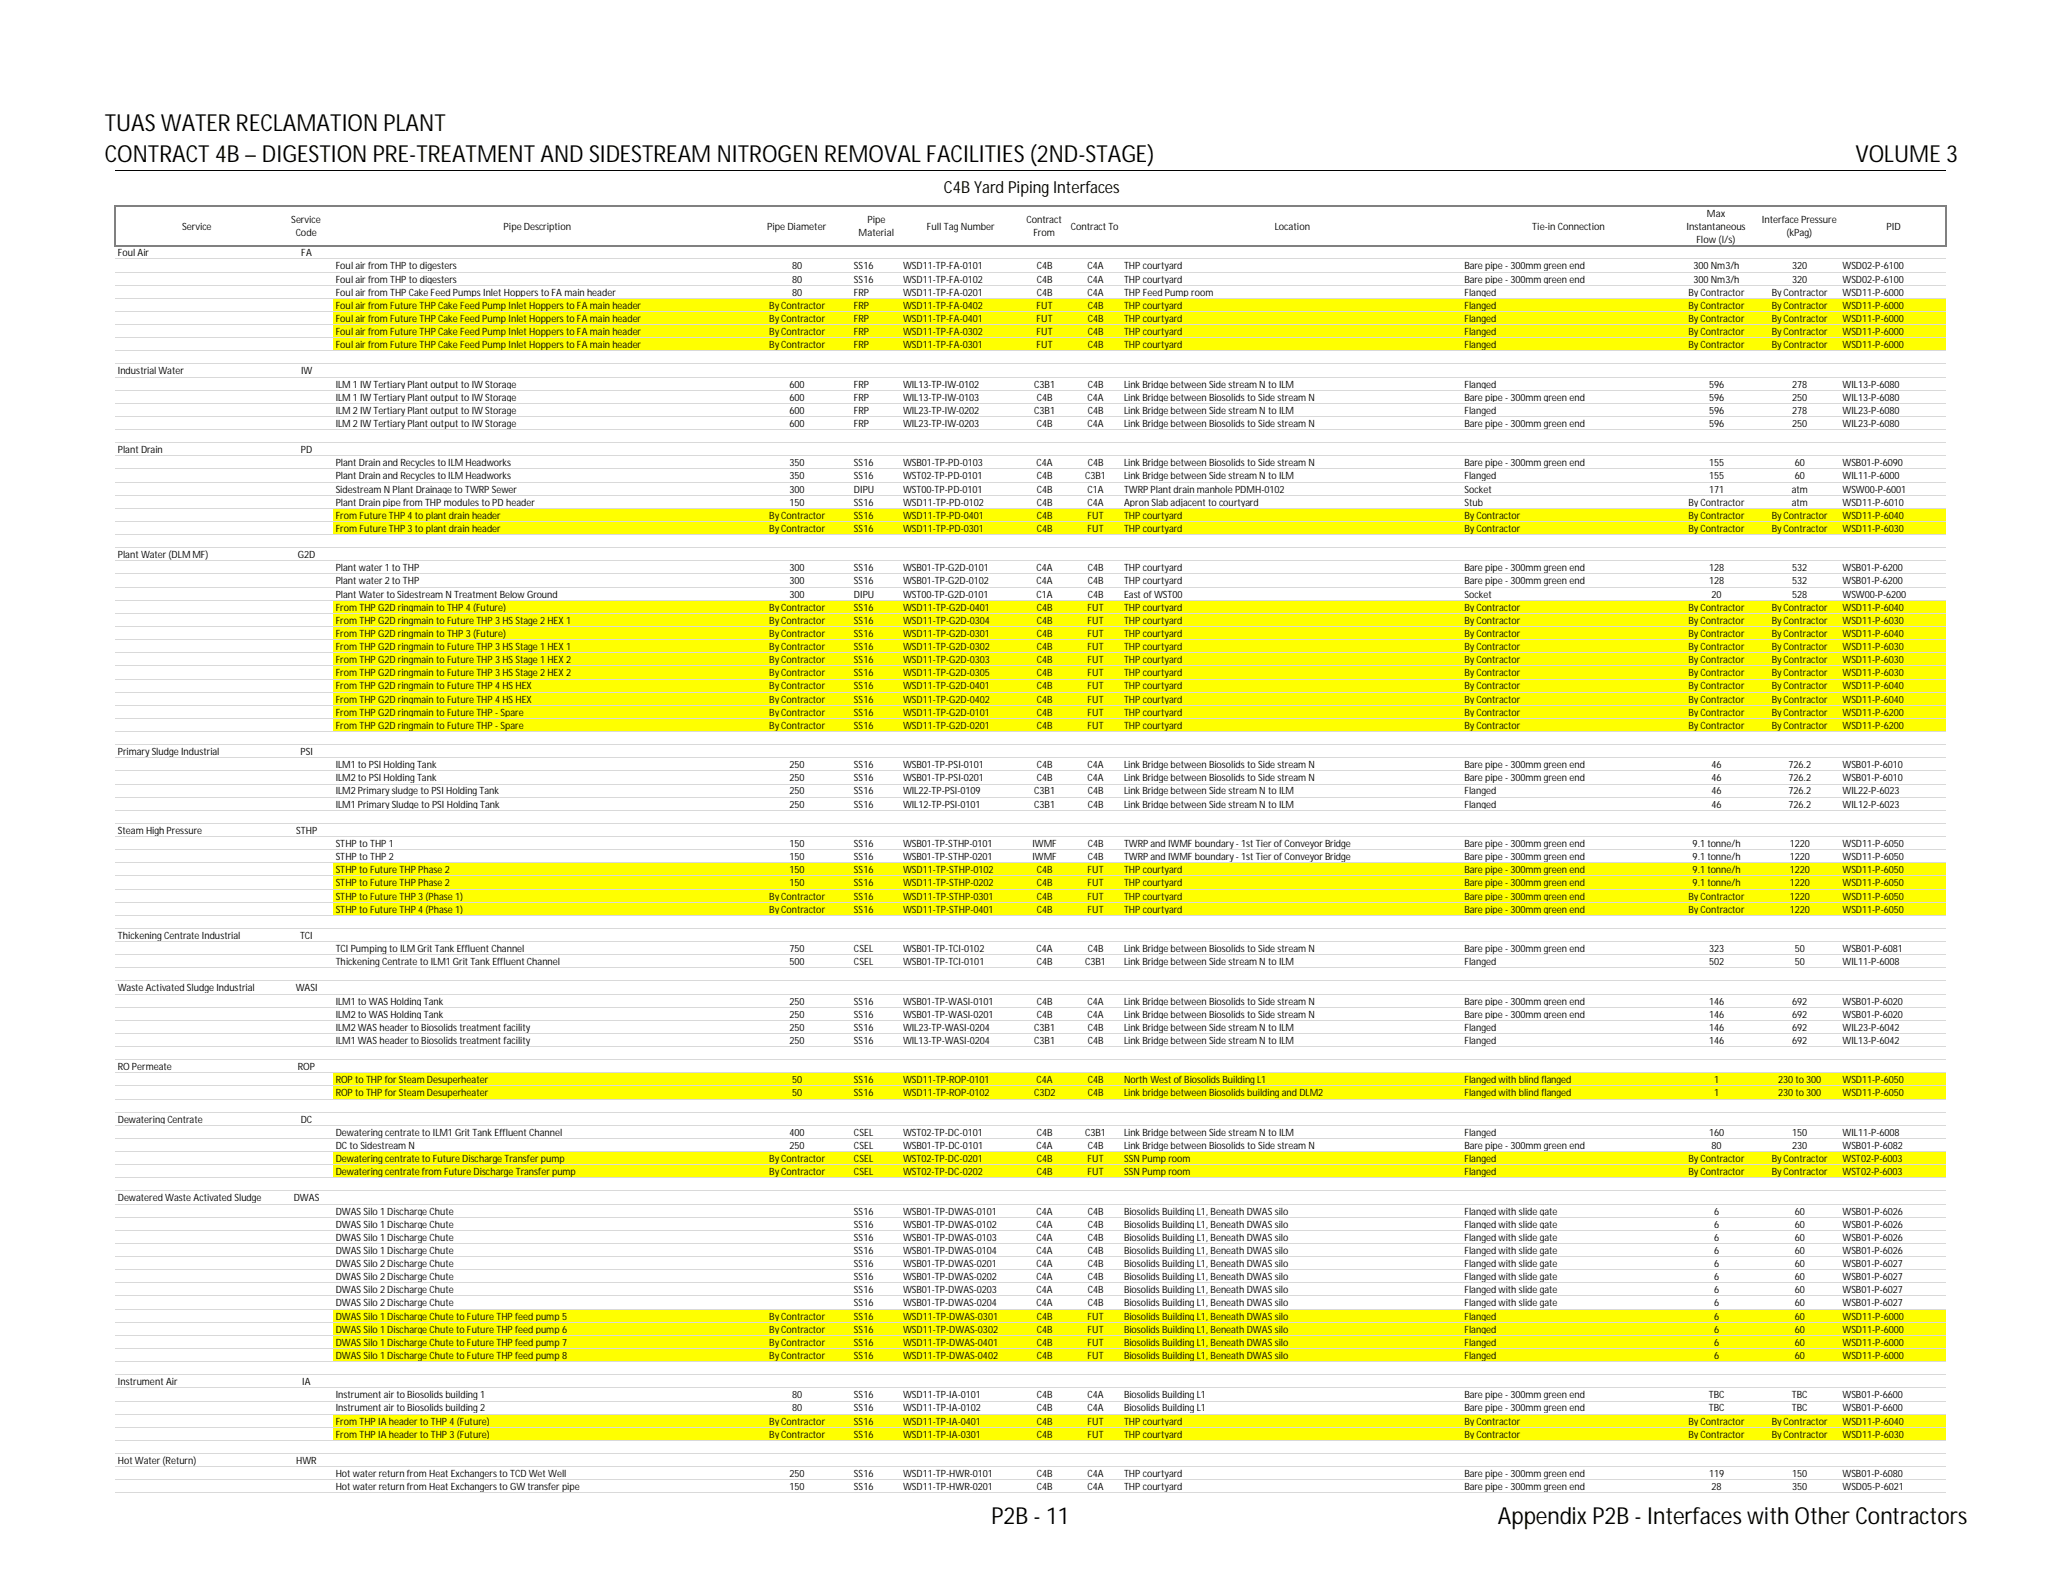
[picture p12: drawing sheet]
<svg xmlns="http://www.w3.org/2000/svg" width="279mm" height="216mm" viewBox="0 0 279 216" stroke-linecap="round" stroke-linejoin="round" font-family="sans-serif">
<defs><g id="words">
<g font-size="3.2">
<text x="14.2" y="17.8">TUAS WATER RECLAMATION PLANT</text>
<text x="14.2" y="22">CONTRACT 4B – DIGESTION PRE-TREATMENT AND SIDESTREAM NITROGEN REMOVAL FACILITIES (2ND-STAGE)</text>
<text x="251.3" y="22">VOLUME 3.</text>
<text x="134.3" y="206.5">P2B - 11</text>
<text x="202.9" y="206.5">Appendix P2B - Interfaces with Other Contractors</text>
</g>
<text font-size="2.2" x="127.8" y="26.1">C4B Yard Piping Interfaces</text>
<g font-size="1.4">
<text x="231.2" y="29.3">Max</text>
<text x="16" y="34.7">Foul Air</text>
<text x="24.7" y="31.1">Service</text>
<text x="39.5" y="30.2">Service</text>
<text x="40" y="32">Code</text>
<text x="40.8" y="34.7">FA</text>
<text x="68.2" y="31.1">Pipe Description</text>
<text x="103.9" y="31.1">Pipe Diameter</text>
<text x="116.3" y="32">Material</text>
<text x="117.5" y="30.2">Pipe</text>
<text x="125.5" y="31.1">Full Tag Number</text>
<text x="139" y="30.2">Contract</text>
<text x="140" y="32">From</text>
<text x="145" y="31.1">Contract To</text>
<text x="172.6" y="31.1">Location</text>
<text x="207.5" y="31.1">Tie-in Connection</text>
<text x="228.4" y="31.1">Instantaneous</text>
<text x="229.7" y="32.9">Flow (l/s)</text>
<text x="238.6" y="30.2">Interface Pressure</text>
<text x="241.9" y="32">(kPag)</text>
<text x="255.5" y="31.1">PID</text>
<text x="45.5" y="36.5">Foul air from THP to digesters</text>
<text x="45.5" y="38.3">Foul air from THP to digesters</text>
<text x="45.5" y="40">Foul air from THP Cake Feed Pumps Inlet Hoppers to FA main header</text>
<text x="45.5" y="41.8">Foul air from Future THP Cake Feed Pump Inlet Hoppers to FA main header</text>
<text x="104.2" y="41.8">By Contractor</text>
<text x="107.3" y="36.5">80</text>
<text x="107.3" y="38.3">80</text>
<text x="107.3" y="40">80</text>
<text x="115.7" y="36.5">SS16</text>
<text x="115.7" y="38.3">SS16</text>
<text x="115.7" y="40">FRP</text>
<text x="115.7" y="41.8">FRP</text>
<text x="122.3" y="36.5">WSD11-TP-FA-0101</text>
<text x="122.3" y="38.3">WSD11-TP-FA-0102</text>
<text x="122.3" y="40">WSD11-TP-FA-0201</text>
<text x="122.3" y="41.8">WSD11-TP-FA-0402</text>
<text x="140.4" y="41.8">FUT</text>
<text x="140.4" y="36.5">C4B</text>
<text x="140.4" y="38.3">C4B</text>
<text x="140.4" y="40">C4B</text>
<text x="147.3" y="36.5">C4A</text>
<text x="147.3" y="38.3">C4A</text>
<text x="147.3" y="40">C4A</text>
<text x="147.3" y="41.8">C4B</text>
<text x="152.2" y="36.5">THP courtyard</text>
<text x="152.2" y="38.3">THP courtyard</text>
<text x="152.2" y="40">THP Feed Pump room</text>
<text x="152.2" y="41.8">THP courtyard</text>
<text x="198.3" y="36.5">Bare pipe - 300mm green end</text>
<text x="198.3" y="38.3">Bare pipe - 300mm green end</text>
<text x="198.3" y="40">Flanged</text>
<text x="198.3" y="41.8">Flanged</text>
<text x="228.7" y="40">By Contractor</text>
<text x="228.7" y="41.8">By Contractor</text>
<text x="229.4" y="36.5">300 Nm3/h</text>
<text x="229.4" y="38.3">300 Nm3/h</text>
<text x="239.9" y="40">By Contractor</text>
<text x="239.9" y="41.8">By Contractor</text>
<text x="242.7" y="36.5">320</text>
<text x="242.7" y="38.3">320</text>
<text x="249.6" y="36.5">WSD02-P-6100</text>
<text x="249.6" y="38.3">WSD02-P-6100</text>
<text x="249.6" y="40">WSD11-P-6000</text>
<text x="249.6" y="41.8">WSD11-P-6000</text>
<text x="45.5" y="43.6">Foul air from Future THP Cake Feed Pump Inlet Hoppers to FA main header</text>
<text x="45.5" y="45.4">Foul air from Future THP Cake Feed Pump Inlet Hoppers to FA main header</text>
<text x="45.5" y="47.2">Foul air from Future THP Cake Feed Pump Inlet Hoppers to FA main header</text>
<text x="104.2" y="43.6">By Contractor</text>
<text x="104.2" y="45.4">By Contractor</text>
<text x="104.2" y="47.2">By Contractor</text>
<text x="115.7" y="43.6">FRP</text>
<text x="115.7" y="45.4">FRP</text>
<text x="115.7" y="47.2">FRP</text>
<text x="122.3" y="43.6">WSD11-TP-FA-0401</text>
<text x="122.3" y="45.4">WSD11-TP-FA-0302</text>
<text x="122.3" y="47.2">WSD11-TP-FA-0301</text>
<text x="140.4" y="43.6">FUT</text>
<text x="140.4" y="45.4">FUT</text>
<text x="140.4" y="47.2">FUT</text>
<text x="147.3" y="43.6">C4B</text>
<text x="147.3" y="45.4">C4B</text>
<text x="147.3" y="47.2">C4B</text>
<text x="152.2" y="43.6">THP courtyard</text>
<text x="152.2" y="45.4">THP courtyard</text>
<text x="152.2" y="47.2">THP courtyard</text>
<text x="198.3" y="43.6">Flanged</text>
<text x="198.3" y="45.4">Flanged</text>
<text x="198.3" y="47.2">Flanged</text>
<text x="228.7" y="43.6">By Contractor</text>
<text x="228.7" y="45.4">By Contractor</text>
<text x="228.7" y="47.2">By Contractor</text>
<text x="239.9" y="43.6">By Contractor</text>
<text x="239.9" y="45.4">By Contractor</text>
<text x="239.9" y="47.2">By Contractor</text>
<text x="249.6" y="43.6">WSD11-P-6000</text>
<text x="249.6" y="45.4">WSD11-P-6000</text>
<text x="249.6" y="47.2">WSD11-P-6000</text>
<text x="16" y="50.7">Industrial Water</text>
<text x="40.8" y="50.7">IW</text>
<text x="45.5" y="52.5">ILM 1 IW Tertiary Plant output to IW Storage</text>
<text x="106.9" y="52.5">600</text>
<text x="115.7" y="52.5">FRP</text>
<text x="122.3" y="52.5">WIL13-TP-IW-0102</text>
<text x="140.1" y="52.5">C3B1</text>
<text x="147.3" y="52.5">C4B</text>
<text x="152.2" y="52.5">Link Bridge between Side stream N to ILM</text>
<text x="198.3" y="52.5">Flanged</text>
<text x="231.5" y="52.5">596</text>
<text x="242.7" y="52.5">278</text>
<text x="249.6" y="52.5">WIL13-P-6080</text>
<text x="45.5" y="54.3">ILM 1 IW Tertiary Plant output to IW Storage</text>
<text x="45.5" y="56">ILM 2 IW Tertiary Plant output to IW Storage</text>
<text x="45.5" y="57.8">ILM 2 IW Tertiary Plant output to IW Storage</text>
<text x="106.9" y="54.3">600</text>
<text x="106.9" y="56">600</text>
<text x="106.9" y="57.8">600</text>
<text x="115.7" y="54.3">FRP</text>
<text x="115.7" y="56">FRP</text>
<text x="115.7" y="57.8">FRP</text>
<text x="122.3" y="54.3">WIL13-TP-IW-0103</text>
<text x="122.3" y="56">WIL23-TP-IW-0202</text>
<text x="122.3" y="57.8">WIL23-TP-IW-0203</text>
<text x="140.1" y="56">C3B1</text>
<text x="140.4" y="54.3">C4B</text>
<text x="140.4" y="57.8">C4B</text>
<text x="147.3" y="54.3">C4A</text>
<text x="147.3" y="57.8">C4A</text>
<text x="147.3" y="56">C4B</text>
<text x="152.2" y="54.3">Link Bridge between Biosolids to Side stream N</text>
<text x="152.2" y="56">Link Bridge between Side stream N to ILM</text>
<text x="152.2" y="57.8">Link Bridge between Biosolids to Side stream N</text>
<text x="198.3" y="54.3">Bare pipe - 300mm green end</text>
<text x="198.3" y="56">Flanged</text>
<text x="198.3" y="57.8">Bare pipe - 300mm green end</text>
<text x="231.5" y="54.3">596</text>
<text x="231.5" y="56">596</text>
<text x="231.5" y="57.8">596</text>
<text x="242.7" y="54.3">250</text>
<text x="242.7" y="56">278</text>
<text x="242.7" y="57.8">250</text>
<text x="249.6" y="54.3">WIL13-P-6080</text>
<text x="249.6" y="56">WIL23-P-6080</text>
<text x="249.6" y="57.8">WIL23-P-6080</text>
<text x="16" y="61.4">Plant Drain</text>
<text x="40.7" y="61.4">PD</text>
<text x="45.5" y="63.2">Plant Drain and Recycles to ILM Headworks</text>
<text x="45.5" y="64.9">Plant Drain and Recycles to ILM Headworks</text>
<text x="106.9" y="63.2">350</text>
<text x="106.9" y="64.9">350</text>
<text x="115.7" y="63.2">SS16</text>
<text x="115.7" y="64.9">SS16</text>
<text x="122.3" y="63.2">WSB01-TP-PD-0103</text>
<text x="122.3" y="64.9">WST02-TP-PD-0101</text>
<text x="140.4" y="63.2">C4A</text>
<text x="140.4" y="64.9">C4B</text>
<text x="147" y="64.9">C3B1</text>
<text x="147.3" y="63.2">C4B</text>
<text x="152.2" y="63.2">Link Bridge between Biosolids to Side stream N</text>
<text x="152.2" y="64.9">Link Bridge between Side stream N to ILM</text>
<text x="198.3" y="63.2">Bare pipe - 300mm green end</text>
<text x="198.3" y="64.9">Flanged</text>
<text x="231.5" y="63.2">155</text>
<text x="231.5" y="64.9">155</text>
<text x="243.1" y="63.2">60</text>
<text x="243.1" y="64.9">60</text>
<text x="249.6" y="63.2">WSB01-P-6090</text>
<text x="249.6" y="64.9">WIL11-P-6000</text>
<text x="45.5" y="66.7">Sidestream N Plant Drainage to TWRP Sewer</text>
<text x="45.5" y="68.5">Plant Drain pipe from THP modules to PD header</text>
<text x="45.5" y="70.3">From Future THP 4 to plant drain header</text>
<text x="104.2" y="70.3">By Contractor</text>
<text x="106.9" y="66.7">300</text>
<text x="106.9" y="68.5">150</text>
<text x="115.7" y="66.7">DIPU</text>
<text x="115.7" y="68.5">SS16</text>
<text x="115.7" y="70.3">SS16</text>
<text x="122.3" y="66.7">WST00-TP-PD-0101</text>
<text x="122.3" y="68.5">WSD11-TP-PD-0102</text>
<text x="122.3" y="70.3">WSD11-TP-PD-0401</text>
<text x="140.4" y="66.7">C4B</text>
<text x="140.4" y="68.5">C4B</text>
<text x="140.4" y="70.3">C4B</text>
<text x="147.3" y="66.7">C1A</text>
<text x="147.3" y="68.5">C4A</text>
<text x="147.3" y="70.3">FUT</text>
<text x="152.2" y="66.7">TWRP Plant drain manhole PDMH-0102</text>
<text x="152.2" y="68.5">Apron Slab adjacent to courtyard</text>
<text x="152.2" y="70.3">THP courtyard</text>
<text x="198.3" y="66.7">Socket</text>
<text x="198.3" y="68.5">Stub</text>
<text x="198.3" y="70.3">By Contractor</text>
<text x="228.7" y="68.5">By Contractor</text>
<text x="228.7" y="70.3">By Contractor</text>
<text x="231.5" y="66.7">171</text>
<text x="239.9" y="70.3">By Contractor</text>
<text x="242.7" y="66.7">atm</text>
<text x="242.7" y="68.5">atm</text>
<text x="249.6" y="66.7">WSW00-P-6001</text>
<text x="249.6" y="68.5">WSD11-P-6010</text>
<text x="249.6" y="70.3">WSD11-P-6040</text>
<text x="16" y="75.6">Plant Water (DLM MF)</text>
<text x="40.3" y="75.6">G2D</text>
<text x="45.5" y="72.1">From Future THP 3 to plant drain header</text>
<text x="45.5" y="77.4">Plant water 1 to THP</text>
<text x="104.2" y="72.1">By Contractor</text>
<text x="106.9" y="77.4">300</text>
<text x="115.7" y="72.1">SS16</text>
<text x="115.7" y="77.4">SS16</text>
<text x="122.3" y="72.1">WSD11-TP-PD-0301</text>
<text x="122.3" y="77.4">WSB01-TP-G2D-0101</text>
<text x="140.4" y="77.4">C4A</text>
<text x="140.4" y="72.1">C4B</text>
<text x="147.3" y="72.1">FUT</text>
<text x="147.3" y="77.4">C4B</text>
<text x="152.2" y="72.1">THP courtyard</text>
<text x="152.2" y="77.4">THP courtyard</text>
<text x="198.3" y="72.1">By Contractor</text>
<text x="198.3" y="77.4">Bare pipe - 300mm green end</text>
<text x="228.7" y="72.1">By Contractor</text>
<text x="231.5" y="77.4">128</text>
<text x="239.9" y="72.1">By Contractor</text>
<text x="242.7" y="77.4">532</text>
<text x="249.6" y="72.1">WSD11-P-6030</text>
<text x="249.6" y="77.4">WSB01-P-6200</text>
<text x="45.5" y="79.2">Plant water 2 to THP</text>
<text x="45.5" y="80.9">Plant Water to Sidestream N Treatment Below Ground</text>
<text x="45.5" y="82.7">From THP G2D ringmain to THP 4 (Future)</text>
<text x="104.2" y="82.7">By Contractor</text>
<text x="106.9" y="79.2">300</text>
<text x="106.9" y="80.9">300</text>
<text x="115.7" y="79.2">SS16</text>
<text x="115.7" y="80.9">DIPU</text>
<text x="115.7" y="82.7">SS16</text>
<text x="122.3" y="79.2">WSB01-TP-G2D-0102</text>
<text x="122.3" y="80.9">WST00-TP-G2D-0101</text>
<text x="122.3" y="82.7">WSD11-TP-G2D-0401</text>
<text x="140.4" y="79.2">C4A</text>
<text x="140.4" y="80.9">C1A</text>
<text x="140.4" y="82.7">C4B</text>
<text x="147.3" y="82.7">FUT</text>
<text x="147.3" y="79.2">C4B</text>
<text x="147.3" y="80.9">C4B</text>
<text x="152.2" y="79.2">THP courtyard</text>
<text x="152.2" y="80.9">East of WST00</text>
<text x="152.2" y="82.7">THP courtyard</text>
<text x="198.3" y="79.2">Bare pipe - 300mm green end</text>
<text x="198.3" y="80.9">Socket</text>
<text x="198.3" y="82.7">By Contractor</text>
<text x="228.7" y="82.7">By Contractor</text>
<text x="231.5" y="79.2">128</text>
<text x="231.8" y="80.9">20</text>
<text x="239.9" y="82.7">By Contractor</text>
<text x="242.7" y="79.2">532</text>
<text x="242.7" y="80.9">528</text>
<text x="249.6" y="79.2">WSB01-P-6200</text>
<text x="249.6" y="80.9">WSW00-P-6200</text>
<text x="249.6" y="82.7">WSD11-P-6040</text>
<text x="45.5" y="84.5">From THP G2D ringmain to Future THP 3 HS Stage 2 HEX 1</text>
<text x="45.5" y="86.3">From THP G2D ringmain to THP 3 (Future)</text>
<text x="45.5" y="88.1">From THP G2D ringmain to Future THP 3 HS Stage 1 HEX 1</text>
<text x="45.5" y="89.8">From THP G2D ringmain to Future THP 3 HS Stage 1 HEX 2</text>
<text x="104.2" y="84.5">By Contractor</text>
<text x="104.2" y="86.3">By Contractor</text>
<text x="104.2" y="88.1">By Contractor</text>
<text x="104.2" y="89.8">By Contractor</text>
<text x="115.7" y="84.5">SS16</text>
<text x="115.7" y="86.3">SS16</text>
<text x="115.7" y="88.1">SS16</text>
<text x="115.7" y="89.8">SS16</text>
<text x="122.3" y="84.5">WSD11-TP-G2D-0304</text>
<text x="122.3" y="86.3">WSD11-TP-G2D-0301</text>
<text x="122.3" y="88.1">WSD11-TP-G2D-0302</text>
<text x="122.3" y="89.8">WSD11-TP-G2D-0303</text>
<text x="140.4" y="84.5">C4B</text>
<text x="140.4" y="86.3">C4B</text>
<text x="140.4" y="88.1">C4B</text>
<text x="140.4" y="89.8">C4B</text>
<text x="147.3" y="84.5">FUT</text>
<text x="147.3" y="86.3">FUT</text>
<text x="147.3" y="88.1">FUT</text>
<text x="147.3" y="89.8">FUT</text>
<text x="152.2" y="84.5">THP courtyard</text>
<text x="152.2" y="86.3">THP courtyard</text>
<text x="152.2" y="88.1">THP courtyard</text>
<text x="152.2" y="89.8">THP courtyard</text>
<text x="198.3" y="84.5">By Contractor</text>
<text x="198.3" y="86.3">By Contractor</text>
<text x="198.3" y="88.1">By Contractor</text>
<text x="198.3" y="89.8">By Contractor</text>
<text x="228.7" y="84.5">By Contractor</text>
<text x="228.7" y="86.3">By Contractor</text>
<text x="228.7" y="88.1">By Contractor</text>
<text x="228.7" y="89.8">By Contractor</text>
<text x="239.9" y="84.5">By Contractor</text>
<text x="239.9" y="86.3">By Contractor</text>
<text x="239.9" y="88.1">By Contractor</text>
<text x="239.9" y="89.8">By Contractor</text>
<text x="249.6" y="84.5">WSD11-P-6030</text>
<text x="249.6" y="86.3">WSD11-P-6040</text>
<text x="249.6" y="88.1">WSD11-P-6030</text>
<text x="249.6" y="89.8">WSD11-P-6030</text>
<text x="45.5" y="91.6">From THP G2D ringmain to Future THP 3 HS Stage 2 HEX 2</text>
<text x="45.5" y="93.4">From THP G2D ringmain to Future THP 4 HS HEX</text>
<text x="45.5" y="95.2">From THP G2D ringmain to Future THP 4 HS HEX</text>
<text x="104.2" y="91.6">By Contractor</text>
<text x="104.2" y="93.4">By Contractor</text>
<text x="104.2" y="95.2">By Contractor</text>
<text x="115.7" y="91.6">SS16</text>
<text x="115.7" y="93.4">SS16</text>
<text x="115.7" y="95.2">SS16</text>
<text x="122.3" y="91.6">WSD11-TP-G2D-0305</text>
<text x="122.3" y="93.4">WSD11-TP-G2D-0401</text>
<text x="122.3" y="95.2">WSD11-TP-G2D-0402</text>
<text x="140.4" y="91.6">C4B</text>
<text x="140.4" y="93.4">C4B</text>
<text x="140.4" y="95.2">C4B</text>
<text x="147.3" y="91.6">FUT</text>
<text x="147.3" y="93.4">FUT</text>
<text x="147.3" y="95.2">FUT</text>
<text x="152.2" y="91.6">THP courtyard</text>
<text x="152.2" y="93.4">THP courtyard</text>
<text x="152.2" y="95.2">THP courtyard</text>
<text x="198.3" y="91.6">By Contractor</text>
<text x="198.3" y="93.4">By Contractor</text>
<text x="198.3" y="95.2">By Contractor</text>
<text x="228.7" y="91.6">By Contractor</text>
<text x="228.7" y="93.4">By Contractor</text>
<text x="228.7" y="95.2">By Contractor</text>
<text x="239.9" y="91.6">By Contractor</text>
<text x="239.9" y="93.4">By Contractor</text>
<text x="239.9" y="95.2">By Contractor</text>
<text x="249.6" y="91.6">WSD11-P-6030</text>
<text x="249.6" y="93.4">WSD11-P-6040</text>
<text x="249.6" y="95.2">WSD11-P-6040</text>
<text x="45.5" y="96.9">From THP G2D ringmain to Future THP - Spare</text>
<text x="45.5" y="98.7">From THP G2D ringmain to Future THP - Spare</text>
<text x="104.2" y="96.9">By Contractor</text>
<text x="104.2" y="98.7">By Contractor</text>
<text x="115.7" y="96.9">SS16</text>
<text x="115.7" y="98.7">SS16</text>
<text x="122.3" y="96.9">WSD11-TP-G2D-0101</text>
<text x="122.3" y="98.7">WSD11-TP-G2D-0201</text>
<text x="140.4" y="96.9">C4B</text>
<text x="140.4" y="98.7">C4B</text>
<text x="147.3" y="96.9">FUT</text>
<text x="147.3" y="98.7">FUT</text>
<text x="152.2" y="96.9">THP courtyard</text>
<text x="152.2" y="98.7">THP courtyard</text>
<text x="198.3" y="96.9">By Contractor</text>
<text x="198.3" y="98.7">By Contractor</text>
<text x="228.7" y="96.9">By Contractor</text>
<text x="228.7" y="98.7">By Contractor</text>
<text x="239.9" y="96.9">By Contractor</text>
<text x="239.9" y="98.7">By Contractor</text>
<text x="249.6" y="96.9">WSD11-P-6200</text>
<text x="249.6" y="98.7">WSD11-P-6200</text>
<text x="16" y="102.3">Primary Sludge Industrial</text>
<text x="40.7" y="102.3">PSI</text>
<text x="45.5" y="104.1">ILM1 to PSI Holding Tank</text>
<text x="45.5" y="105.8">ILM2 to PSI Holding Tank</text>
<text x="45.5" y="107.6">ILM2 Primary sludge to PSI Holding Tank</text>
<text x="106.9" y="104.1">250</text>
<text x="106.9" y="105.8">250</text>
<text x="106.9" y="107.6">250</text>
<text x="115.7" y="104.1">SS16</text>
<text x="115.7" y="105.8">SS16</text>
<text x="115.7" y="107.6">SS16</text>
<text x="122.3" y="104.1">WSB01-TP-PSI-0101</text>
<text x="122.3" y="105.8">WSB01-TP-PSI-0201</text>
<text x="122.3" y="107.6">WIL22-TP-PSI-0109</text>
<text x="140.1" y="107.6">C3B1</text>
<text x="140.4" y="104.1">C4B</text>
<text x="140.4" y="105.8">C4B</text>
<text x="147.3" y="104.1">C4A</text>
<text x="147.3" y="105.8">C4A</text>
<text x="147.3" y="107.6">C4B</text>
<text x="152.2" y="104.1">Link Bridge between Biosolids to Side stream N</text>
<text x="152.2" y="105.8">Link Bridge between Biosolids to Side stream N</text>
<text x="152.2" y="107.6">Link Bridge between Side stream N to ILM</text>
<text x="198.3" y="104.1">Bare pipe - 300mm green end</text>
<text x="198.3" y="105.8">Bare pipe - 300mm green end</text>
<text x="198.3" y="107.6">Flanged</text>
<text x="231.8" y="104.1">46</text>
<text x="231.8" y="105.8">46</text>
<text x="231.8" y="107.6">46</text>
<text x="242.2" y="104.1">726.2</text>
<text x="242.2" y="105.8">726.2</text>
<text x="242.2" y="107.6">726.2</text>
<text x="249.6" y="104.1">WSB01-P-6010</text>
<text x="249.6" y="105.8">WSB01-P-6010</text>
<text x="249.6" y="107.6">WIL22-P-6023</text>
<text x="16" y="112.9">Steam High Pressure</text>
<text x="40.1" y="112.9">STHP</text>
<text x="45.5" y="109.4">ILM1 Primary Sludge to PSI Holding Tank</text>
<text x="106.9" y="109.4">250</text>
<text x="115.7" y="109.4">SS16</text>
<text x="122.3" y="109.4">WIL12-TP-PSI-0101</text>
<text x="140.1" y="109.4">C3B1</text>
<text x="147.3" y="109.4">C4B</text>
<text x="152.2" y="109.4">Link Bridge between Side stream N to ILM</text>
<text x="198.3" y="109.4">Flanged</text>
<text x="231.8" y="109.4">46</text>
<text x="242.2" y="109.4">726.2</text>
<text x="249.6" y="109.4">WIL12-P-6023</text>
<text x="45.5" y="114.7">STHP to THP 1</text>
<text x="45.5" y="116.5">STHP to THP 2</text>
<text x="45.5" y="118.3">STHP to Future THP Phase 2</text>
<text x="106.9" y="114.7">150</text>
<text x="106.9" y="116.5">150</text>
<text x="106.9" y="118.3">150</text>
<text x="115.7" y="114.7">SS16</text>
<text x="115.7" y="116.5">SS16</text>
<text x="115.7" y="118.3">SS16</text>
<text x="122.3" y="114.7">WSB01-TP-STHP-0101</text>
<text x="122.3" y="116.5">WSB01-TP-STHP-0201</text>
<text x="122.3" y="118.3">WSD11-TP-STHP-0102</text>
<text x="139.8" y="114.7">IWMF</text>
<text x="139.8" y="116.5">IWMF</text>
<text x="140.4" y="118.3">C4B</text>
<text x="147.3" y="118.3">FUT</text>
<text x="147.3" y="114.7">C4B</text>
<text x="147.3" y="116.5">C4B</text>
<text x="152.2" y="114.7">TWRP and IWMF boundary - 1st Tier of Conveyor Bridge</text>
<text x="152.2" y="116.5">TWRP and IWMF boundary - 1st Tier of Conveyor Bridge</text>
<text x="152.2" y="118.3">THP courtyard</text>
<text x="198.3" y="114.7">Bare pipe - 300mm green end</text>
<text x="198.3" y="116.5">Bare pipe - 300mm green end</text>
<text x="198.3" y="118.3">Bare pipe - 300mm green end</text>
<text x="229.2" y="114.7">9.1 tonne/h</text>
<text x="229.2" y="116.5">9.1 tonne/h</text>
<text x="229.2" y="118.3">9.1 tonne/h</text>
<text x="242.4" y="114.7">1220</text>
<text x="242.4" y="116.5">1220</text>
<text x="242.4" y="118.3">1220</text>
<text x="249.6" y="114.7">WSD11-P-6050</text>
<text x="249.6" y="116.5">WSD11-P-6050</text>
<text x="249.6" y="118.3">WSD11-P-6050</text>
<text x="45.5" y="120.1">STHP to Future THP Phase 2</text>
<text x="45.5" y="121.8">STHP to Future THP 3 (Phase 1)</text>
<text x="45.5" y="123.6">STHP to Future THP 4 (Phase 1)</text>
<text x="104.2" y="121.8">By Contractor</text>
<text x="104.2" y="123.6">By Contractor</text>
<text x="106.9" y="120.1">150</text>
<text x="115.7" y="120.1">SS16</text>
<text x="115.7" y="121.8">SS16</text>
<text x="115.7" y="123.6">SS16</text>
<text x="122.3" y="120.1">WSD11-TP-STHP-0202</text>
<text x="122.3" y="121.8">WSD11-TP-STHP-0301</text>
<text x="122.3" y="123.6">WSD11-TP-STHP-0401</text>
<text x="140.4" y="120.1">C4B</text>
<text x="140.4" y="121.8">C4B</text>
<text x="140.4" y="123.6">C4B</text>
<text x="147.3" y="120.1">FUT</text>
<text x="147.3" y="121.8">FUT</text>
<text x="147.3" y="123.6">FUT</text>
<text x="152.2" y="120.1">THP courtyard</text>
<text x="152.2" y="121.8">THP courtyard</text>
<text x="152.2" y="123.6">THP courtyard</text>
<text x="198.3" y="120.1">Bare pipe - 300mm green end</text>
<text x="198.3" y="121.8">Bare pipe - 300mm green end</text>
<text x="198.3" y="123.6">Bare pipe - 300mm green end</text>
<text x="228.7" y="121.8">By Contractor</text>
<text x="228.7" y="123.6">By Contractor</text>
<text x="229.2" y="120.1">9.1 tonne/h</text>
<text x="242.4" y="120.1">1220</text>
<text x="242.4" y="121.8">1220</text>
<text x="242.4" y="123.6">1220</text>
<text x="249.6" y="120.1">WSD11-P-6050</text>
<text x="249.6" y="121.8">WSD11-P-6050</text>
<text x="249.6" y="123.6">WSD11-P-6050</text>
<text x="16" y="127.2">Thickening Centrate Industrial</text>
<text x="40.6" y="127.2">TCI</text>
<text x="45.5" y="128.9">TCI Pumping to ILM Grit Tank Effluent Channel</text>
<text x="45.5" y="130.7">Thickening Centrate to ILM1 Grit Tank Effluent Channel</text>
<text x="106.9" y="128.9">750</text>
<text x="106.9" y="130.7">500</text>
<text x="115.7" y="128.9">CSEL</text>
<text x="115.7" y="130.7">CSEL</text>
<text x="122.3" y="128.9">WSB01-TP-TCI-0102</text>
<text x="122.3" y="130.7">WSB01-TP-TCI-0101</text>
<text x="140.4" y="128.9">C4A</text>
<text x="140.4" y="130.7">C4B</text>
<text x="147" y="130.7">C3B1</text>
<text x="147.3" y="128.9">C4B</text>
<text x="152.2" y="128.9">Link Bridge between Biosolids to Side stream N</text>
<text x="152.2" y="130.7">Link Bridge between Side stream N to ILM</text>
<text x="198.3" y="128.9">Bare pipe - 300mm green end</text>
<text x="198.3" y="130.7">Flanged</text>
<text x="231.5" y="128.9">323</text>
<text x="231.5" y="130.7">502</text>
<text x="243.1" y="128.9">50</text>
<text x="243.1" y="130.7">50</text>
<text x="249.6" y="128.9">WSB01-P-6081</text>
<text x="249.6" y="130.7">WIL11-P-6008</text>
<text x="16" y="134.3">Waste Activated Sludge Industrial</text>
<text x="40" y="134.3">WASI</text>
<text x="45.5" y="136.1">ILM1 to WAS Holding Tank</text>
<text x="45.5" y="137.8">ILM2 to WAS Holding Tank</text>
<text x="106.9" y="136.1">250</text>
<text x="106.9" y="137.8">250</text>
<text x="115.7" y="136.1">SS16</text>
<text x="115.7" y="137.8">SS16</text>
<text x="122.3" y="136.1">WSB01-TP-WASI-0101</text>
<text x="122.3" y="137.8">WSB01-TP-WASI-0201</text>
<text x="140.4" y="136.1">C4B</text>
<text x="140.4" y="137.8">C4B</text>
<text x="147.3" y="136.1">C4A</text>
<text x="147.3" y="137.8">C4A</text>
<text x="152.2" y="136.1">Link Bridge between Biosolids to Side stream N</text>
<text x="152.2" y="137.8">Link Bridge between Biosolids to Side stream N</text>
<text x="198.3" y="136.1">Bare pipe - 300mm green end</text>
<text x="198.3" y="137.8">Bare pipe - 300mm green end</text>
<text x="231.5" y="136.1">146</text>
<text x="231.5" y="137.8">146</text>
<text x="242.7" y="136.1">692</text>
<text x="242.7" y="137.8">692</text>
<text x="249.6" y="136.1">WSB01-P-6020</text>
<text x="249.6" y="137.8">WSB01-P-6020</text>
<text x="45.5" y="139.6">ILM2 WAS header to Biosolids treatment facility</text>
<text x="45.5" y="141.4">ILM1 WAS header to Biosolids treatment facility</text>
<text x="106.9" y="139.6">250</text>
<text x="106.9" y="141.4">250</text>
<text x="115.7" y="139.6">SS16</text>
<text x="115.7" y="141.4">SS16</text>
<text x="122.3" y="139.6">WIL23-TP-WASI-0204</text>
<text x="122.3" y="141.4">WIL13-TP-WASI-0204</text>
<text x="140.1" y="139.6">C3B1</text>
<text x="140.1" y="141.4">C3B1</text>
<text x="147.3" y="139.6">C4B</text>
<text x="147.3" y="141.4">C4B</text>
<text x="152.2" y="139.6">Link Bridge between Side stream N to ILM</text>
<text x="152.2" y="141.4">Link Bridge between Side stream N to ILM</text>
<text x="198.3" y="139.6">Flanged</text>
<text x="198.3" y="141.4">Flanged</text>
<text x="231.5" y="139.6">146</text>
<text x="231.5" y="141.4">146</text>
<text x="242.7" y="139.6">692</text>
<text x="242.7" y="141.4">692</text>
<text x="249.6" y="139.6">WIL23-P-6042</text>
<text x="249.6" y="141.4">WIL13-P-6042</text>
<text x="16" y="144.9">RO Permeate</text>
<text x="40.3" y="144.9">ROP</text>
<text x="45.5" y="146.7">ROP to THP for Steam Desuperheater</text>
<text x="45.5" y="148.5">ROP to THP for Steam Desuperheater</text>
<text x="107.3" y="146.7">50</text>
<text x="107.3" y="148.5">50</text>
<text x="115.7" y="146.7">SS16</text>
<text x="115.7" y="148.5">SS16</text>
<text x="122.3" y="146.7">WSD11-TP-ROP-0101</text>
<text x="122.3" y="148.5">WSD11-TP-ROP-0102</text>
<text x="140" y="148.5">C3D2</text>
<text x="140.4" y="146.7">C4A</text>
<text x="147.3" y="146.7">C4B</text>
<text x="147.3" y="148.5">C4B</text>
<text x="152.2" y="146.7">North West of Biosolids Building L1</text>
<text x="152.2" y="148.5">Link bridge between Biosolids building and DLM2</text>
<text x="198.3" y="146.7">Flanged with blind flanged</text>
<text x="198.3" y="148.5">Flanged with blind flanged</text>
<text x="232.2" y="146.7">1</text>
<text x="232.2" y="148.5">1</text>
<text x="240.8" y="146.7">230 to 300</text>
<text x="240.8" y="148.5">230 to 300</text>
<text x="249.6" y="146.7">WSD11-P-6050</text>
<text x="249.6" y="148.5">WSD11-P-6050</text>
<text x="16" y="152.1">Dewatering Centrate</text>
<text x="40.7" y="152.1">DC</text>
<text x="45.5" y="153.8">Dewatering centrate to ILM1 Grit Tank Effluent Channel</text>
<text x="45.5" y="155.6">DC to Sidestream N</text>
<text x="106.9" y="153.8">400</text>
<text x="106.9" y="155.6">250</text>
<text x="115.7" y="153.8">CSEL</text>
<text x="115.7" y="155.6">CSEL</text>
<text x="122.3" y="153.8">WST02-TP-DC-0101</text>
<text x="122.3" y="155.6">WSB01-TP-DC-0101</text>
<text x="140.4" y="155.6">C4A</text>
<text x="140.4" y="153.8">C4B</text>
<text x="147" y="153.8">C3B1</text>
<text x="147.3" y="155.6">C4B</text>
<text x="152.2" y="153.8">Link Bridge between Side stream N to ILM</text>
<text x="152.2" y="155.6">Link Bridge between Biosolids to Side stream N</text>
<text x="198.3" y="153.8">Flanged</text>
<text x="198.3" y="155.6">Bare pipe - 300mm green end</text>
<text x="231.5" y="153.8">160</text>
<text x="231.8" y="155.6">80</text>
<text x="242.7" y="153.8">150</text>
<text x="242.7" y="155.6">230</text>
<text x="249.6" y="153.8">WIL11-P-6008</text>
<text x="249.6" y="155.6">WSB01-P-6082</text>
<text x="45.5" y="157.4">Dewatering centrate to Future Discharge Transfer pump</text>
<text x="45.5" y="159.2">Dewatering centrate from Future Discharge Transfer pump</text>
<text x="104.2" y="157.4">By Contractor</text>
<text x="104.2" y="159.2">By Contractor</text>
<text x="115.7" y="157.4">CSEL</text>
<text x="115.7" y="159.2">CSEL</text>
<text x="122.3" y="157.4">WST02-TP-DC-0201</text>
<text x="122.3" y="159.2">WST02-TP-DC-0202</text>
<text x="140.4" y="157.4">C4B</text>
<text x="140.4" y="159.2">C4B</text>
<text x="147.3" y="157.4">FUT</text>
<text x="147.3" y="159.2">FUT</text>
<text x="152.2" y="157.4">SSN Pump room</text>
<text x="152.2" y="159.2">SSN Pump room</text>
<text x="198.3" y="157.4">Flanged</text>
<text x="198.3" y="159.2">Flanged</text>
<text x="228.7" y="157.4">By Contractor</text>
<text x="228.7" y="159.2">By Contractor</text>
<text x="239.9" y="157.4">By Contractor</text>
<text x="239.9" y="159.2">By Contractor</text>
<text x="249.6" y="157.4">WST02-P-6003</text>
<text x="249.6" y="159.2">WST02-P-6003</text>
<text x="16" y="162.7">Dewatered Waste Activated Sludge</text>
<text x="39.8" y="162.7">DWAS</text>
<text x="45.5" y="164.5">DWAS Silo 1 Discharge Chute</text>
<text x="45.5" y="166.3">DWAS Silo 1 Discharge Chute</text>
<text x="115.7" y="164.5">SS16</text>
<text x="115.7" y="166.3">SS16</text>
<text x="122.3" y="164.5">WSB01-TP-DWAS-0101</text>
<text x="122.3" y="166.3">WSB01-TP-DWAS-0102</text>
<text x="140.4" y="164.5">C4A</text>
<text x="140.4" y="166.3">C4A</text>
<text x="147.3" y="164.5">C4B</text>
<text x="147.3" y="166.3">C4B</text>
<text x="152.2" y="164.5">Biosolids Building L1, Beneath DWAS silo</text>
<text x="152.2" y="166.3">Biosolids Building L1, Beneath DWAS silo</text>
<text x="198.3" y="164.5">Flanged with slide gate</text>
<text x="198.3" y="166.3">Flanged with slide gate</text>
<text x="232.2" y="164.5">6</text>
<text x="232.2" y="166.3">6</text>
<text x="243.1" y="164.5">60</text>
<text x="243.1" y="166.3">60</text>
<text x="249.6" y="164.5">WSB01-P-6026</text>
<text x="249.6" y="166.3">WSB01-P-6026</text>
<text x="45.5" y="168.1">DWAS Silo 1 Discharge Chute</text>
<text x="45.5" y="169.8">DWAS Silo 1 Discharge Chute</text>
<text x="45.5" y="171.6">DWAS Silo 2 Discharge Chute</text>
<text x="45.5" y="173.4">DWAS Silo 2 Discharge Chute</text>
<text x="115.7" y="168.1">SS16</text>
<text x="115.7" y="169.8">SS16</text>
<text x="115.7" y="171.6">SS16</text>
<text x="115.7" y="173.4">SS16</text>
<text x="122.3" y="168.1">WSB01-TP-DWAS-0103</text>
<text x="122.3" y="169.8">WSB01-TP-DWAS-0104</text>
<text x="122.3" y="171.6">WSB01-TP-DWAS-0201</text>
<text x="122.3" y="173.4">WSB01-TP-DWAS-0202</text>
<text x="140.4" y="168.1">C4A</text>
<text x="140.4" y="169.8">C4A</text>
<text x="140.4" y="171.6">C4A</text>
<text x="140.4" y="173.4">C4A</text>
<text x="147.3" y="168.1">C4B</text>
<text x="147.3" y="169.8">C4B</text>
<text x="147.3" y="171.6">C4B</text>
<text x="147.3" y="173.4">C4B</text>
<text x="152.2" y="168.1">Biosolids Building L1, Beneath DWAS silo</text>
<text x="152.2" y="169.8">Biosolids Building L1, Beneath DWAS silo</text>
<text x="152.2" y="171.6">Biosolids Building L1, Beneath DWAS silo</text>
<text x="152.2" y="173.4">Biosolids Building L1, Beneath DWAS silo</text>
<text x="198.3" y="168.1">Flanged with slide gate</text>
<text x="198.3" y="169.8">Flanged with slide gate</text>
<text x="198.3" y="171.6">Flanged with slide gate</text>
<text x="198.3" y="173.4">Flanged with slide gate</text>
<text x="232.2" y="168.1">6</text>
<text x="232.2" y="169.8">6</text>
<text x="232.2" y="171.6">6</text>
<text x="232.2" y="173.4">6</text>
<text x="243.1" y="168.1">60</text>
<text x="243.1" y="169.8">60</text>
<text x="243.1" y="171.6">60</text>
<text x="243.1" y="173.4">60</text>
<text x="249.6" y="168.1">WSB01-P-6026</text>
<text x="249.6" y="169.8">WSB01-P-6026</text>
<text x="249.6" y="171.6">WSB01-P-6027</text>
<text x="249.6" y="173.4">WSB01-P-6027</text>
<text x="45.5" y="175.2">DWAS Silo 2 Discharge Chute</text>
<text x="45.5" y="177">DWAS Silo 2 Discharge Chute</text>
<text x="45.5" y="178.7">DWAS Silo 1 Discharge Chute to Future THP feed pump 5</text>
<text x="104.2" y="178.7">By Contractor</text>
<text x="115.7" y="175.2">SS16</text>
<text x="115.7" y="177">SS16</text>
<text x="115.7" y="178.7">SS16</text>
<text x="122.3" y="175.2">WSB01-TP-DWAS-0203</text>
<text x="122.3" y="177">WSB01-TP-DWAS-0204</text>
<text x="122.3" y="178.7">WSD11-TP-DWAS-0301</text>
<text x="140.4" y="175.2">C4A</text>
<text x="140.4" y="177">C4A</text>
<text x="140.4" y="178.7">C4B</text>
<text x="147.3" y="178.7">FUT</text>
<text x="147.3" y="175.2">C4B</text>
<text x="147.3" y="177">C4B</text>
<text x="152.2" y="175.2">Biosolids Building L1, Beneath DWAS silo</text>
<text x="152.2" y="177">Biosolids Building L1, Beneath DWAS silo</text>
<text x="152.2" y="178.7">Biosolids Building L1, Beneath DWAS silo</text>
<text x="198.3" y="175.2">Flanged with slide gate</text>
<text x="198.3" y="177">Flanged with slide gate</text>
<text x="198.3" y="178.7">Flanged</text>
<text x="232.2" y="175.2">6</text>
<text x="232.2" y="177">6</text>
<text x="232.2" y="178.7">6</text>
<text x="243.1" y="175.2">60</text>
<text x="243.1" y="177">60</text>
<text x="243.1" y="178.7">60</text>
<text x="249.6" y="175.2">WSB01-P-6027</text>
<text x="249.6" y="177">WSB01-P-6027</text>
<text x="249.6" y="178.7">WSD11-P-6000</text>
<text x="45.5" y="180.5">DWAS Silo 1 Discharge Chute to Future THP feed pump 6</text>
<text x="45.5" y="182.3">DWAS Silo 1 Discharge Chute to Future THP feed pump 7</text>
<text x="45.5" y="184.1">DWAS Silo 1 Discharge Chute to Future THP feed pump 8</text>
<text x="104.2" y="180.5">By Contractor</text>
<text x="104.2" y="182.3">By Contractor</text>
<text x="104.2" y="184.1">By Contractor</text>
<text x="115.7" y="180.5">SS16</text>
<text x="115.7" y="182.3">SS16</text>
<text x="115.7" y="184.1">SS16</text>
<text x="122.3" y="180.5">WSD11-TP-DWAS-0302</text>
<text x="122.3" y="182.3">WSD11-TP-DWAS-0401</text>
<text x="122.3" y="184.1">WSD11-TP-DWAS-0402</text>
<text x="140.4" y="180.5">C4B</text>
<text x="140.4" y="182.3">C4B</text>
<text x="140.4" y="184.1">C4B</text>
<text x="147.3" y="180.5">FUT</text>
<text x="147.3" y="182.3">FUT</text>
<text x="147.3" y="184.1">FUT</text>
<text x="152.2" y="180.5">Biosolids Building L1, Beneath DWAS silo</text>
<text x="152.2" y="182.3">Biosolids Building L1, Beneath DWAS silo</text>
<text x="152.2" y="184.1">Biosolids Building L1, Beneath DWAS silo</text>
<text x="198.3" y="180.5">Flanged</text>
<text x="198.3" y="182.3">Flanged</text>
<text x="198.3" y="184.1">Flanged</text>
<text x="232.2" y="180.5">6</text>
<text x="232.2" y="182.3">6</text>
<text x="232.2" y="184.1">6</text>
<text x="243.1" y="180.5">60</text>
<text x="243.1" y="182.3">60</text>
<text x="243.1" y="184.1">60</text>
<text x="249.6" y="180.5">WSD11-P-6000</text>
<text x="249.6" y="182.3">WSD11-P-6000</text>
<text x="249.6" y="184.1">WSD11-P-6000</text>
<text x="16" y="187.6">Instrument Air</text>
<text x="40.9" y="187.6">IA</text>
<text x="45.5" y="189.4">Instrument air to Biosolids building 1</text>
<text x="45.5" y="191.2">Instrument air to Biosolids building 2</text>
<text x="107.3" y="189.4">80</text>
<text x="107.3" y="191.2">80</text>
<text x="115.7" y="189.4">SS16</text>
<text x="115.7" y="191.2">SS16</text>
<text x="122.3" y="189.4">WSD11-TP-IA-0101</text>
<text x="122.3" y="191.2">WSD11-TP-IA-0102</text>
<text x="140.4" y="189.4">C4B</text>
<text x="140.4" y="191.2">C4B</text>
<text x="147.3" y="189.4">C4A</text>
<text x="147.3" y="191.2">C4A</text>
<text x="152.2" y="189.4">Biosolids Building L1</text>
<text x="152.2" y="191.2">Biosolids Building L1</text>
<text x="198.3" y="189.4">Bare pipe - 300mm green end</text>
<text x="198.3" y="191.2">Bare pipe - 300mm green end</text>
<text x="231.4" y="189.4">TBC</text>
<text x="231.4" y="191.2">TBC</text>
<text x="242.7" y="189.4">TBC</text>
<text x="242.7" y="191.2">TBC</text>
<text x="249.6" y="189.4">WSB01-P-6600</text>
<text x="249.6" y="191.2">WSB01-P-6600</text>
<text x="45.5" y="193">From THP IA header to THP 4 (Future)</text>
<text x="45.5" y="194.7">From THP IA header to THP 3 (Future)</text>
<text x="104.2" y="193">By Contractor</text>
<text x="104.2" y="194.7">By Contractor</text>
<text x="115.7" y="193">SS16</text>
<text x="115.7" y="194.7">SS16</text>
<text x="122.3" y="193">WSD11-TP-IA-0401</text>
<text x="122.3" y="194.7">WSD11-TP-IA-0301</text>
<text x="140.4" y="193">C4B</text>
<text x="140.4" y="194.7">C4B</text>
<text x="147.3" y="193">FUT</text>
<text x="147.3" y="194.7">FUT</text>
<text x="152.2" y="193">THP courtyard</text>
<text x="152.2" y="194.7">THP courtyard</text>
<text x="198.3" y="193">By Contractor</text>
<text x="198.3" y="194.7">By Contractor</text>
<text x="228.7" y="193">By Contractor</text>
<text x="228.7" y="194.7">By Contractor</text>
<text x="239.9" y="193">By Contractor</text>
<text x="239.9" y="194.7">By Contractor</text>
<text x="249.6" y="193">WSD11-P-6040</text>
<text x="249.6" y="194.7">WSD11-P-6030</text>
<text x="16" y="198.3">Hot Water (Return)</text>
<text x="40.1" y="198.3">HWR</text>
<text x="45.5" y="200.1">Hot water return from Heat Exchangers to TCD Wet Well</text>
<text x="45.5" y="201.8">Hot water return from Heat Exchangers to GW transfer pipe</text>
<text x="106.9" y="200.1">250</text>
<text x="106.9" y="201.8">150</text>
<text x="115.7" y="200.1">SS16</text>
<text x="115.7" y="201.8">SS16</text>
<text x="122.3" y="200.1">WSD11-TP-HWR-0101</text>
<text x="122.3" y="201.8">WSD11-TP-HWR-0201</text>
<text x="140.4" y="200.1">C4B</text>
<text x="140.4" y="201.8">C4B</text>
<text x="147.3" y="200.1">C4A</text>
<text x="147.3" y="201.8">C4A</text>
<text x="152.2" y="200.1">THP courtyard</text>
<text x="152.2" y="201.8">THP courtyard</text>
<text x="198.3" y="200.1">Bare pipe - 300mm green end</text>
<text x="198.3" y="201.8">Bare pipe - 300mm green end</text>
<text x="231.5" y="200.1">119</text>
<text x="231.8" y="201.8">28</text>
<text x="242.7" y="200.1">150</text>
<text x="242.7" y="201.8">350</text>
<text x="249.6" y="200.1">WSB01-P-6080</text>
<text x="249.6" y="201.8">WSD05-P-6021</text>
</g>
</g></defs>
<g fill="#ff0">
<path d="M45.1 40.4h218.5v7.1h-218.5z"/>
<path d="M45.1 68.8h218.5v3.6h-218.5z"/>
<path d="M45.1 81.3h218.5v17.8h-218.5z"/>
<path d="M45.1 116.8h218.5v7.2h-218.5z"/>
<path d="M45.1 145.3h218.5v3.6h-218.5z"/>
<path d="M45.1 156h218.5v3.6h-218.5z"/>
<path d="M45.1 177.3h218.5v7.1h-218.5z"/>
<path d="M45.1 191.5h218.5v3.6h-218.5z"/>
</g>
<path d="M15.6 27.8v5.6M15.7 27.9h248M15.7 33.3h248M263.5 28v5.4" fill="none" stroke="#808080" stroke-width=".25"/>
<path d="M15.6 23.1h248" fill="none" stroke="#000" stroke-width=".14"/>
<g fill="none" stroke="#d9d9d9" stroke-width=".14">
<path d="M15.6 35.1h248M15.6 36.9h248M15.6 38.6h248M15.6 40.4h248M15.6 42.2h248M15.6 44h248M15.6 45.7h248M15.6 47.5h248M15.6 49.3h248M15.6 51.1h248M15.6 52.9h248M15.6 54.6h248"/>
<path d="M15.6 56.4h248M15.6 58.2h248M15.6 60h248M15.6 61.7h248M15.6 63.5h248M15.6 65.3h248M15.6 67.1h248M15.6 68.9h248M15.6 70.6h248M15.6 72.4h248M15.6 74.2h248M15.6 76h248"/>
<path d="M15.6 77.7h248M15.6 79.5h248M15.6 81.3h248M15.6 83.1h248M15.6 84.9h248M15.6 86.6h248M15.6 88.4h248M15.6 90.2h248M15.6 92h248M15.6 93.7h248M15.6 95.5h248M15.6 97.3h248"/>
<path d="M15.6 99.1h248M15.6 100.9h248M15.6 102.6h248M15.6 104.4h248M15.6 106.2h248M15.6 108h248M15.6 109.7h248M15.6 111.5h248M15.6 113.3h248M15.6 115.1h248M15.6 116.9h248M15.6 118.6h248"/>
<path d="M15.6 120.4h248M15.6 122.2h248M15.6 124h248M15.6 125.8h248M15.6 127.5h248M15.6 129.3h248M15.6 131.1h248M15.6 132.9h248M15.6 134.6h248M15.6 136.4h248M15.6 138.2h248M15.6 140h248"/>
<path d="M15.6 141.8h248M15.6 143.5h248M15.6 145.3h248M15.6 147.1h248M15.6 148.9h248M15.6 150.6h248M15.6 152.4h248M15.6 154.2h248M15.6 156h248M15.6 157.8h248M15.6 159.5h248M15.6 161.3h248"/>
<path d="M15.6 163.1h248M15.6 164.9h248M15.6 166.6h248M15.6 168.4h248M15.6 170.2h248M15.6 172h248M15.6 173.8h248M15.6 175.5h248M15.6 177.3h248M15.6 179.1h248M15.6 180.9h248M15.6 182.6h248"/>
<path d="M15.6 184.4h248M15.6 186.2h248M15.6 188h248M15.6 189.8h248M15.6 191.5h248M15.6 193.3h248M15.6 195.1h248M15.6 196.9h248M15.6 198.6h248M15.6 200.4h248M15.6 202.2h248"/>
</g>
<use href="#words"/>
</svg>
